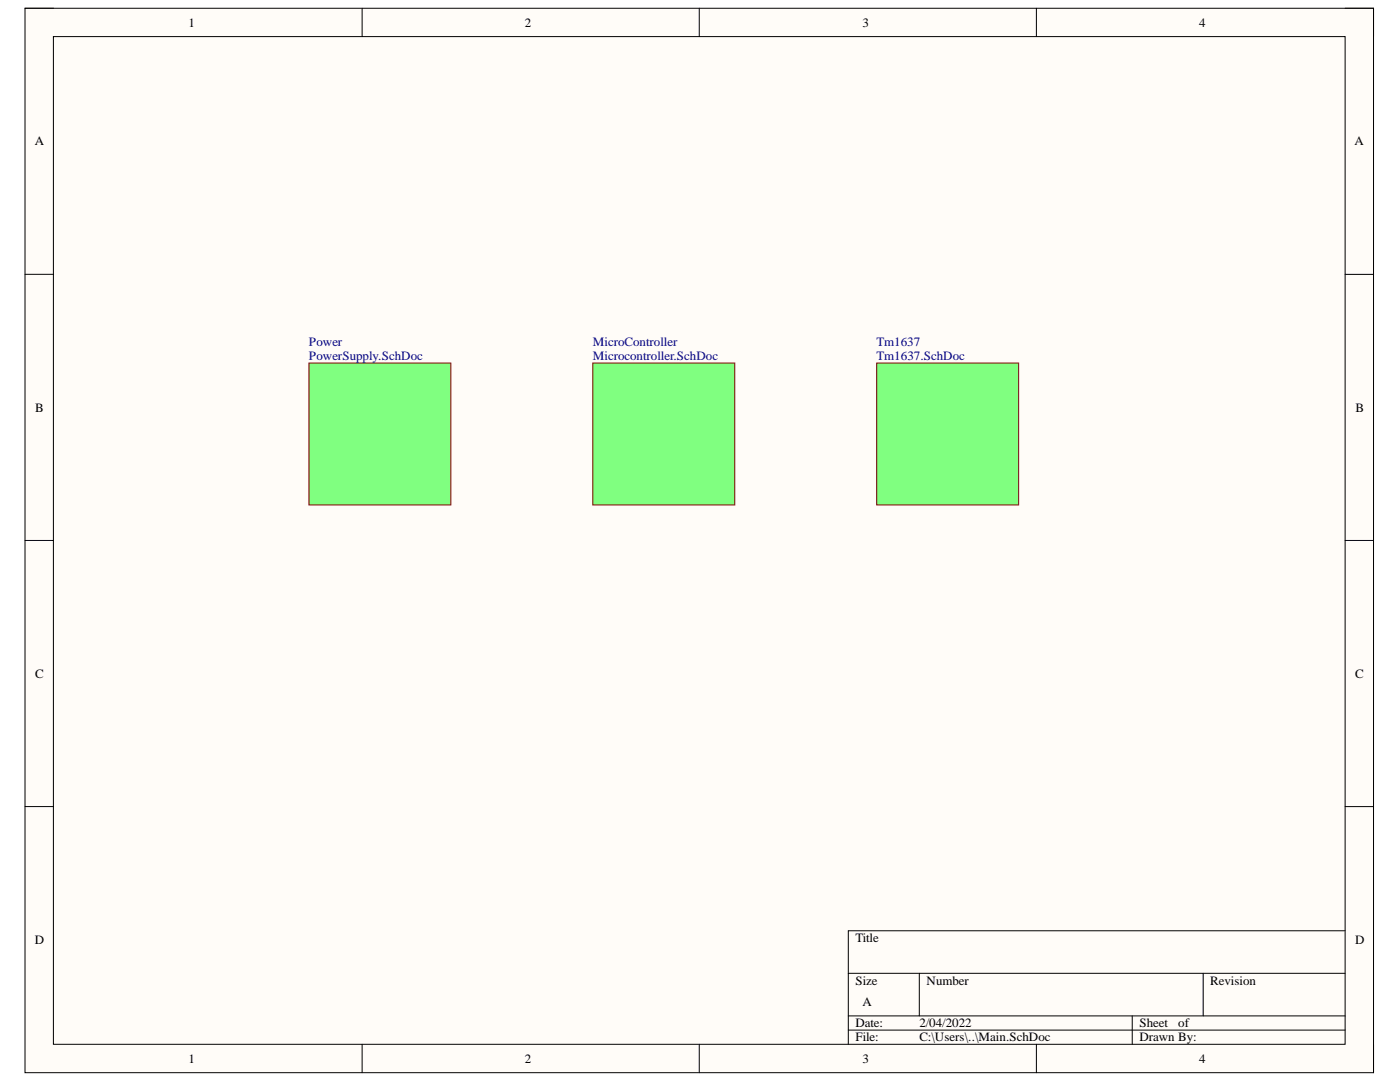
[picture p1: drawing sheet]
<svg xmlns="http://www.w3.org/2000/svg" width="279mm" height="216mm" viewBox="0 0 279 216" stroke-linecap="round" stroke-linejoin="round" font-family="sans-serif">
<defs><g id="words">
<g font-size="2.5">
<text x="37.6" y="5.3">1</text>
<text x="104.7" y="5.3">2</text>
<text x="172.1" y="5.3">3</text>
<text x="239.3" y="5.3">4</text>
<text x="6.9" y="29">A</text>
<text x="270.4" y="29">A</text>
<text x="7" y="82.1">B</text>
<text x="270.5" y="82.1">B</text>
<text x="7" y="135.2">C</text>
<text x="270.4" y="135.2">C</text>
<text x="6.9" y="188.3">D</text>
<text x="170.7" y="188">Title</text>
<text x="270.4" y="188.3">D</text>
<text x="170.7" y="196.5">Size</text>
<text x="184.9" y="196.5">Number</text>
<text x="241.5" y="196.5">Revision</text>
<text x="172.1" y="200.8">A</text>
<text x="170.7" y="205">Date:</text>
<text x="170.7" y="207.8">File:</text>
<text x="183.5" y="205">2/04/2022</text>
<text x="183.5" y="207.8">C:\Users\..\Main.SchDoc</text>
<text x="227.4" y="205">Sheet</text>
<text x="227.4" y="207.8">Drawn By:</text>
<text x="235.2" y="205">of</text>
<text x="37.6" y="212.1">1</text>
<text x="104.7" y="212.1">2</text>
<text x="172.1" y="212.1">3</text>
<text x="239.3" y="212.1">4</text>
</g>
<g font-size="2.5" fill="#000080">
<text x="61.7" y="69">Power</text>
<text x="61.7" y="71.9">PowerSupply.SchDoc</text>
<text x="118.3" y="69">MicroController</text>
<text x="118.3" y="71.9">Microcontroller.SchDoc</text>
<text x="174.9" y="69">Tm1637</text>
<text x="174.9" y="71.9">Tm1637.SchDoc</text>
</g>
</g></defs>
<path d="M5 1.6h269.1v212.4h-269.1z" fill-rule="evenodd" fill="#fffcf8"/>
<path d="M5 1.6h269.1v212.4h-269.1z" fill="none" stroke="#000" stroke-width=".2"/>
<path d="M10.7 7.3h257.7v201.1h-257.7z" fill-rule="evenodd" fill="#fffcf8"/>
<g fill="none" stroke="#000" stroke-width=".2">
<path d="M5 1.6h5.7M10.7 7.3h257.7v201.1h-257.7zM72.3 1.6v5.7M139.6 1.6v5.7M206.8 1.6v5.7M268.4 1.6h5.7v5.7M5 54.7h5.7M268.4 54.7h5.7M5 107.8h5.7M268.4 107.8h5.7M5 160.9h5.7M268.4 160.9h5.7"/>
<path d="M169.3 194.2h99.1M183.5 194.2v8.5M240.1 194.2v8.5M268.4 185.7h-99.1v22.7M72.3 208.4v5.6M139.6 208.4v5.6M169.3 202.7h99.1M169.3 205.5h99.1M206.8 208.4v5.6M226 202.7v5.7M274.1 208.4v5.6"/>
</g>
<path d="M61.7 72.4h28.3v28.4h-28.3z" fill-rule="evenodd" fill="#80ff80"/>
<path d="M61.7 72.4h28.3v28.4h-28.3z" fill="none" stroke="#800000" stroke-width=".2"/>
<path d="M118.3 72.4h28.3v28.4h-28.3z" fill-rule="evenodd" fill="#80ff80"/>
<path d="M118.3 72.4h28.3v28.4h-28.3z" fill="none" stroke="#800000" stroke-width=".2"/>
<path d="M175 72.4h28.3v28.4h-28.3z" fill-rule="evenodd" fill="#80ff80"/>
<path d="M175 72.4h28.3v28.4h-28.3z" fill="none" stroke="#800000" stroke-width=".2"/>
<use href="#words"/>
</svg>
